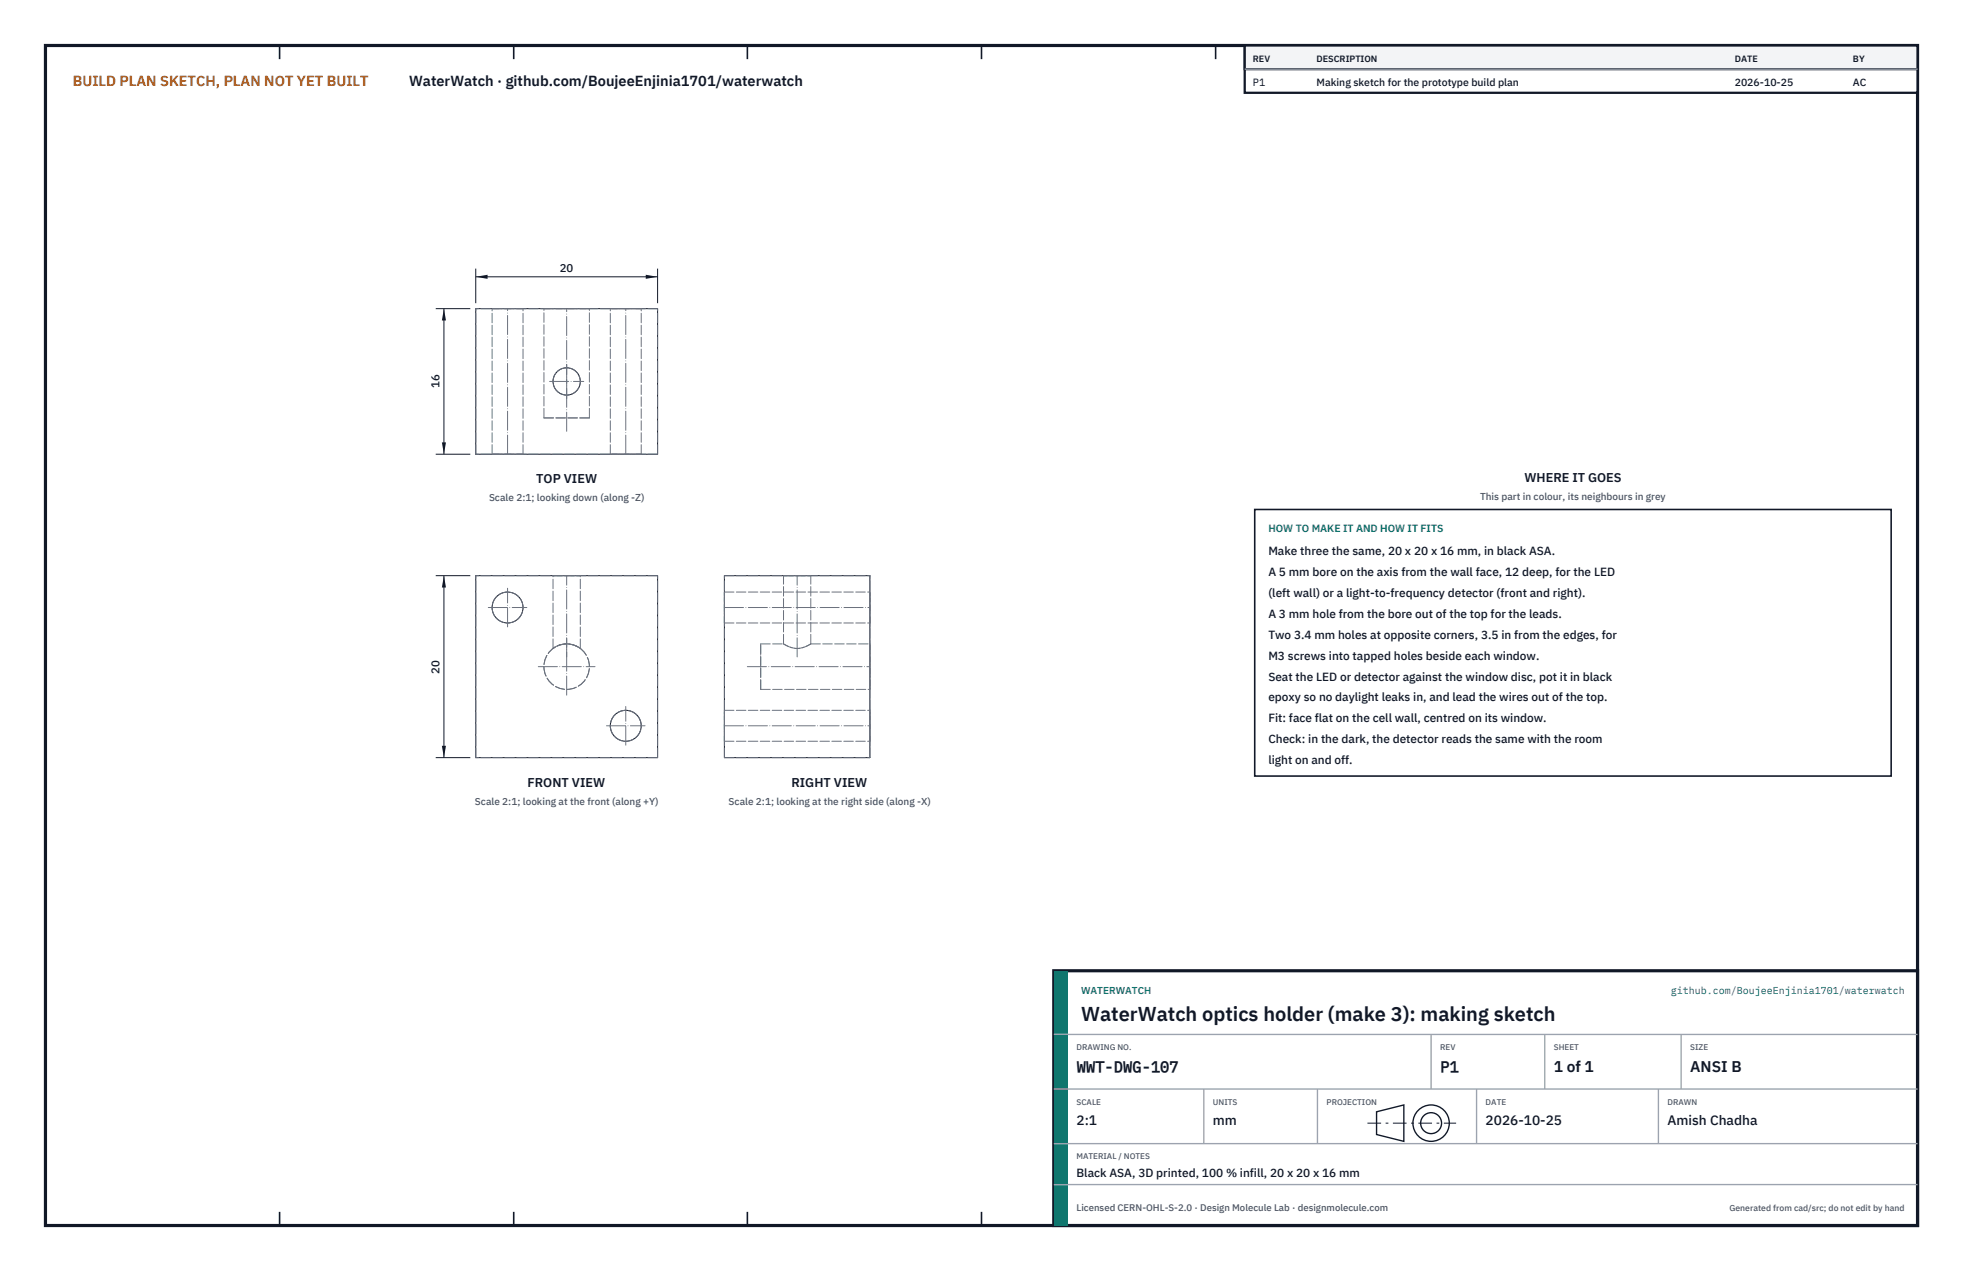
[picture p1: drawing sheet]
<svg xmlns="http://www.w3.org/2000/svg" width="432mm" height="279mm" viewBox="0 0 432 279" stroke-linecap="round" stroke-linejoin="round" font-family="sans-serif">
<defs><g id="words">
<text font-size="4.4" fill="#111827" x="237.8" y="224.4">WaterWatch optics holder (make 3): making sketch</text>
<g font-size="3.4" fill="#111827">
<text x="236.8" y="235.6">WWT-DWG-107</text>
<text x="316.8" y="235.6">P1</text>
<text x="341.8" y="235.6">1 of 1</text>
<text x="371.8" y="235.6">ANSI B</text>
</g>
<text font-size="3.2" fill="#b45309" x="16" y="19">BUILD PLAN SKETCH, PLAN NOT YET BUILT</text>
<text font-size="3.2" fill="#111827" x="90" y="19">WaterWatch · github.com/BoujeeEnjinia1701/waterwatch</text>
<g font-size="3" fill="#111827">
<text x="236.8" y="247.2">2:1</text>
<text x="266.8" y="247.2">mm</text>
<text x="326.8" y="247.2">2026-10-25</text>
<text x="366.8" y="247.2">Amish Chadha</text>
</g>
<g font-size="2.8" fill="#111827">
<text x="118" y="106.2">TOP VIEW</text>
<text x="335.3" y="106">WHERE IT GOES</text>
<text x="116" y="172.9">FRONT VIEW</text>
<text x="174.1" y="172.9">RIGHT VIEW</text>
</g>
<g font-size="2.6" fill="#111827">
<text x="279" y="122">Make three the same, 20 x 20 x 16 mm, in black ASA.</text>
<text x="279" y="126.6">A 5 mm bore on the axis from the wall face, 12 deep, for the LED</text>
<text x="279" y="131.2">(left wall) or a light-to-frequency detector (front and right).</text>
<text x="279" y="135.8">A 3 mm hole from the bore out of the top for the leads.</text>
<text x="279" y="140.4">Two 3.4 mm holes at opposite corners, 3.5 in from the edges, for</text>
<text x="279" y="145">M3 screws into tapped holes beside each window.</text>
<text x="279" y="149.6">Seat the LED or detector against the window disc, pot it in black</text>
<text x="279" y="154.2">epoxy so no daylight leaks in, and lead the wires out of the top.</text>
<text x="279" y="158.8">Fit: face flat on the cell wall, centred on its window.</text>
<text x="279" y="163.4">Check: in the dark, the detector reads the same with the room</text>
<text x="279" y="168">light on and off.</text>
<text x="236.8" y="258.8">Black ASA, 3D printed, 100 % infill, 20 x 20 x 16 mm</text>
</g>
<g font-size="2.5" fill="#111827">
<text x="123.1" y="59.8">20</text>
<text x="96.7" y="85.3" transform="rotate(-90 96.7 85.3)">16</text>
<text x="96.7" y="148.1" transform="rotate(-90 96.7 148.1)">20</text>
</g>
<g font-size="2.3" fill="#111827">
<text x="275.6" y="18.8">P1</text>
<text x="289.6" y="18.8">Making sketch for the prototype build plan</text>
<text x="381.6" y="18.8">2026-10-25</text>
<text x="407.6" y="18.8">AC</text>
</g>
<text font-size="2.3" fill="#0f766e" x="279" y="117">HOW TO MAKE IT AND HOW IT FITS</text>
<g font-size="2.2" fill="#4b5563">
<text x="107.6" y="110.2">Scale 2:1; looking down (along -Z)</text>
<text x="325.6" y="110">This part in colour, its neighbours in grey</text>
<text x="104.5" y="176.9">Scale 2:1; looking at the front (along +Y)</text>
<text x="160.3" y="176.9">Scale 2:1; looking at the right side (along -X)</text>
</g>
<g font-size="2.2" fill="#0f766e">
<text x="237.8" y="218.4">WATERWATCH</text>
<text x="367.5" y="218.4">github.com/BoujeeEnjinia1701/waterwatch</text>
</g>
<text font-size="2.1" fill="#4b5563" x="236.8" y="266.2">Licensed CERN-OHL-S-2.0 · Design Molecule Lab · designmolecule.com</text>
<g font-size="2" fill="#111827">
<text x="275.6" y="13.6">REV</text>
<text x="289.6" y="13.6">DESCRIPTION</text>
<text x="381.6" y="13.6">DATE</text>
<text x="407.6" y="13.6">BY</text>
</g>
<text font-size="1.9" fill="#4b5563" x="380.4" y="266.2">Generated from cad/src; do not edit by hand</text>
<g font-size="1.8" fill="#4b5563">
<text x="236.8" y="230.8">DRAWING NO.</text>
<text x="316.8" y="230.8">REV</text>
<text x="341.8" y="230.8">SHEET</text>
<text x="371.8" y="230.8">SIZE</text>
<text x="236.8" y="242.8">SCALE</text>
<text x="266.8" y="242.8">UNITS</text>
<text x="291.8" y="242.8">PROJECTION</text>
<text x="326.8" y="242.8">DATE</text>
<text x="366.8" y="242.8">DRAWN</text>
<text x="236.8" y="254.8">MATERIAL / NOTES</text>
</g>
</g></defs>
<path d="M10 10h411.8v259.4h-411.8z" fill="none" stroke="#111827" stroke-width=".7" stroke-linecap="butt"/>
<g fill="none" stroke="#111827" stroke-width=".35">
<path d="M61.5 10v3M113 10v3M164.4 10v3M215.9 10v3M267.4 10v3M318.9 10v3M370.3 10v3M61.5 266.4v3M113 266.4v3M164.4 266.4v3M215.9 266.4v3M267.4 266.4v3"/>
<path d="M318.9 266.4v3M370.3 266.4v3"/>
</g>
<g fill="none" stroke="#111727" stroke-width=".22">
<path d="M104.6 67.9h40v31.9h-40zM124.5 80.9h.1M104.6 126.5h40v40h-40zM159.3 126.5h32v40h-32z"/>
<circle cx="124.6" cy="83.9" r="3"/>
<circle cx="111.6" cy="133.5" r="3.4"/>
<circle cx="137.6" cy="159.5" r="3.4"/>
</g>
<g fill="none" stroke="#6a7180" stroke-width=".22" stroke-dasharray="2.1 .5">
<path d="M108.2 67.9h6.8M115 67.9h-6.8M119.6 67.9h10.1M129.7 67.9h-10.1M134.2 67.9h6.8M141 67.9h-6.8M144.6 67.9h-40M104.6 99.8v-31.9M108.2 99.8h6.8M108.2 99.8v-31.9M115 99.8h-6.8M115 99.8v-31.9"/>
<path d="M119.6 91.9v-24M119.6 91.9h10.1M124.5 80.9a3 3 0 0 0-2.4 4.5 3 3 0 0 0 5.2-.1 3 3 0 0 0-2.7-4.4M124.6 80.9h-.1M129.7 91.9h-10.1M129.7 91.9v-24M134.2 99.8h6.8M134.2 99.8v-31.9M141 99.8h-6.8M141 99.8v-31.9M144.6 99.8v-31.9M144.6 99.8h-40"/>
<path d="M121.6 126.5h6M124.6 126.5h-3M127.6 126.5h-3M144.6 126.5h-40M159.3 126.5h32M159.3 133.5v-3.4M159.3 130.1v6.8M159.3 136.9v-3.4M159.3 136.9h32M159.3 130.1h32M172.3 126.5h6M178.3 126.5h-6"/>
<path d="M191.3 133.5v-3.4M191.3 130.1v6.8M191.3 136.9v-3.4M121.6 142.5a5 5 0 0 1 6 0M121.6 142.5v-16M124.6 141.5l-1.5 .3-1.5 .7M127.6 142.5l-.2-.1a5 5 0 0 0-2.8-.9M127.6 142.5v-16M159.3 159.5v-3.4M159.3 156.1v6.8M159.3 156.1h32M167.3 146.5v-5"/>
<path d="M167.3 141.5v10M167.3 151.5v-5M167.3 151.5h24M167.3 141.5h5M172.3 141.5a5 5 0 0 0 6 0M172.3 141.5v-15M178.3 141.5a5 5 0 0 1-6 0M178.3 141.5v-15M178.3 141.5h13M191.3 159.5v-3.4M191.3 156.1v6.8M191.3 146.5v-5"/>
<path d="M191.3 141.5v10M191.3 151.5v-5M104.6 166.5v-40M144.6 166.5v-40M144.6 166.5h-40M159.3 166.5h32M159.3 166.5v-40M159.3 162.9v-3.4M159.3 162.9h32M191.3 166.5v-40M191.3 162.9v-3.4"/>
<circle cx="111.6" cy="133.5" r="3.4"/>
<circle cx="124.6" cy="146.5" r="5"/>
<circle cx="137.6" cy="159.5" r="3.4"/>
</g>
<g fill="none" stroke="#6a7180" stroke-width=".22" stroke-dasharray="4.2 .5 0 .5">
<path d="M111.6 99.8v-31.9M120.9 83.9h7.5M124.6 94.8v-26.9M124.6 87.6v-7.5M137.6 99.8v-31.9M107.4 133.5h8.5M111.6 137.8v-8.5M159.3 133.5h32M118.4 146.5h12.5M124.6 152.8v-12.5M124.6 144.4v-17.9M133.4 159.5h8.5"/>
<path d="M159.3 159.5h32M164.4 146.5h26.9M175.3 144.4v-17.9M137.6 163.8v-8.5"/>
</g>
<path d="M104.6 59.1v7.6M144.6 59.1v7.6M104.6 60.8h40" fill="none" stroke="#111827" stroke-width=".22"/>
<path d="M104.6 60.8l2.7-.4v.9zM142 60.4v.9l2.6-.5z" fill="#111827"/>
<path d="M95.8 67.9h7.6M97.7 67.9v31.9M95.8 99.8h7.6" fill="none" stroke="#111827" stroke-width=".22"/>
<path d="M97.7 67.9l-.5 2.6h.9zM97.2 97.2h.9l-.4 2.6z" fill="#111827"/>
<path d="M95.8 126.5h7.6M97.7 126.5v40M95.8 166.5h7.6" fill="none" stroke="#111827" stroke-width=".22"/>
<path d="M97.7 126.5l-.5 2.6h.9zM97.2 163.9h.9l-.4 2.6z" fill="#111827"/>
<path d="M276 112h140v58.6h-140z" fill="#fff" stroke="#111827" stroke-width=".35"/>
<path d="M273.8 10h148v10.4h-148z" fill="#fff" stroke="#111827" stroke-width=".5"/>
<path d="M273.8 10h148v5.2h-148z" fill="#f3f4f6" stroke="#111827" stroke-width=".5"/>
<path d="M273.8 15.2h148" fill="none" stroke="#9ca3af" stroke-width=".3"/>
<path d="M231.8 213.4h190v56h-190z" fill="#fff" stroke="#111827" stroke-width=".7" stroke-linecap="butt"/>
<path d="M231.8 213.4h3v56h-3z" fill="#0f766e"/>
<path d="M231.8 227.4h190M231.8 239.4h190M264.8 239.4v12M289.8 239.4v12M314.8 227.4v12M324.8 239.4v12M339.8 227.4v12M364.8 239.4v12M369.8 227.4v12M231.8 251.4h190M231.8 260.4h190" fill="none" stroke="#9ca3af" stroke-width=".3"/>
<g fill="none" stroke="#111827" stroke-width=".3">
<path d="M302.8 244.4l6-1.5v8l-6-1.5z"/>
<circle cx="314.8" cy="246.9" r="4"/>
<circle cx="314.8" cy="246.9" r="2.3"/>
</g>
<path d="M300.8 246.9h19.5" fill="none" stroke="#111827" stroke-width=".22" stroke-dasharray="3 1 .6 1" stroke-linecap="butt"/>
<use href="#words"/>
</svg>
